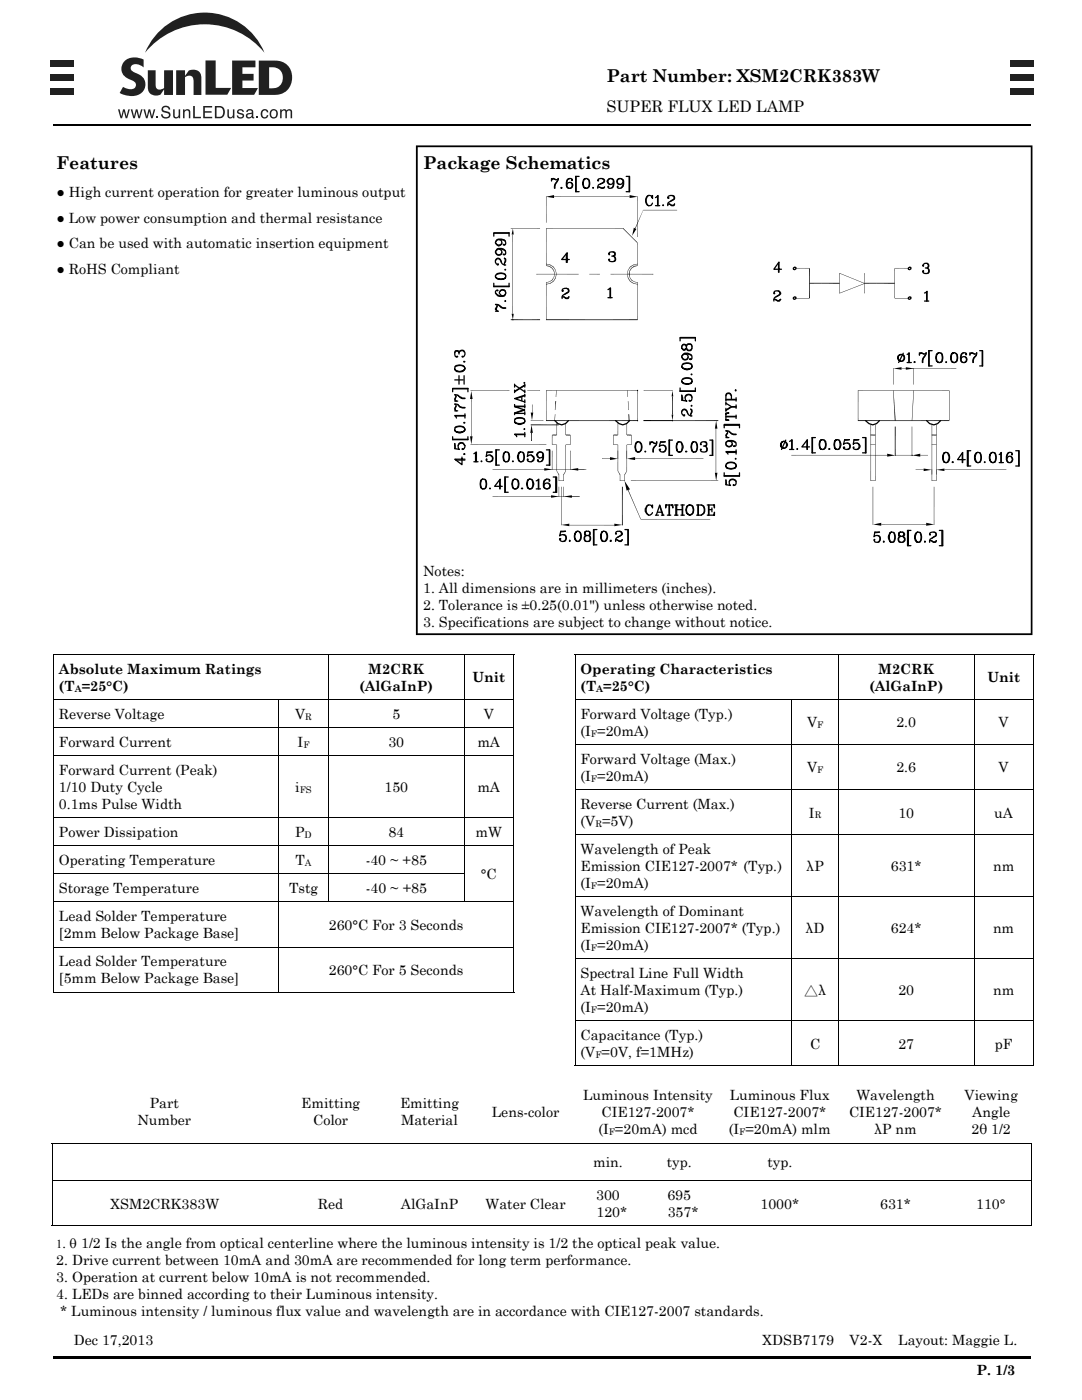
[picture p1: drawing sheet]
<svg xmlns="http://www.w3.org/2000/svg" width="216mm" height="279mm" viewBox="0 0 216 279" stroke-linecap="round" stroke-linejoin="round" font-family="sans-serif">
<defs><g id="words">
<g font-size="3.5">
<text x="121" y="16.3">Part Number: XSM2CRK383W</text>
<text x="11.3" y="33.8">Features</text>
<text x="84.4" y="33.8">Package Schematics</text>
</g>
<text font-size="3.2" x="121" y="22.3">SUPER FLUX LED LAMP</text>
<g font-size="2.8">
<text x="11.3" y="39.4">● High current operation for greater luminous output</text>
<text x="11.3" y="44.5">● Low power consumption and thermal resistance</text>
<text x="11.3" y="49.6">● Can be used with automatic insertion equipment</text>
<text x="11.3" y="54.7">● RoHS Compliant</text>
<text x="84.4" y="114.9">Notes:</text>
<text x="84.4" y="118.3">1. All dimensions are in millimeters (inches).</text>
<text x="84.4" y="121.7">2. Tolerance is ±0.25(0.01&quot;) unless otherwise noted.</text>
<text x="84.4" y="125.1">3. Specifications are subject to change without notice.</text>
<text x="11.8" y="134.5">Absolute Maximum Ratings</text>
<text x="11.8" y="137.9">(T =25°C)</text>
<text x="71.7" y="137.9">(AlGaInP)</text>
<text x="73.5" y="134.5">M2CRK</text>
<text x="94.3" y="136.2">Unit</text>
<text x="115.8" y="134.5">Operating Characteristics</text>
<text x="115.8" y="137.9">(T =25°C)</text>
<text x="173.5" y="137.9">(AlGaInP)</text>
<text x="175.3" y="134.5">M2CRK</text>
<text x="197" y="136.2">Unit</text>
<text x="11.8" y="143.5">Reverse Voltage</text>
<text x="58.9" y="143.5">V</text>
<text x="78.3" y="143.5">5</text>
<text x="96.5" y="143.5">V</text>
<text x="115.8" y="143.5">Forward Voltage (Typ.)</text>
<text x="11.8" y="149.1">Forward Current</text>
<text x="59.4" y="149.1">I</text>
<text x="77.5" y="149.1">30</text>
<text x="95.3" y="149.1">mA</text>
<text x="115.8" y="146.9">(I =20mA)</text>
<text x="161" y="145.2">V</text>
<text x="178.9" y="145.2">2.0</text>
<text x="199.3" y="145.2">V</text>
<text x="11.8" y="154.7">Forward Current (Peak)</text>
<text x="115.8" y="152.5">Forward Voltage (Max.)</text>
<text x="115.8" y="155.9">(I =20mA)</text>
<text x="161" y="154.2">V</text>
<text x="178.9" y="154.2">2.6</text>
<text x="199.3" y="154.2">V</text>
<text x="11.8" y="158.1">1/10 Duty Cycle</text>
<text x="11.8" y="161.5">0.1ms Pulse Width</text>
<text x="58.9" y="158.1">i</text>
<text x="76.7" y="158.1">150</text>
<text x="95.3" y="158.1">mA</text>
<text x="115.8" y="161.5">Reverse Current (Max.)</text>
<text x="11.8" y="167.1">Power Dissipation</text>
<text x="58.9" y="167.1">P</text>
<text x="77.5" y="167.1">84</text>
<text x="94.9" y="167.1">mW</text>
<text x="115.8" y="164.8">(V =5V)</text>
<text x="161.4" y="163.2">I</text>
<text x="179.3" y="163.2">10</text>
<text x="198.4" y="163.2">uA</text>
<text x="11.8" y="172.7">Operating Temperature</text>
<text x="59" y="172.7">T</text>
<text x="73" y="172.7">-40 ~ +85</text>
<text x="115.8" y="170.5">Wavelength of Peak</text>
<text x="115.8" y="173.8">Emission CIE127-2007* (Typ.)</text>
<text x="161" y="173.8">λP</text>
<text x="177.8" y="173.8">631*</text>
<text x="198.2" y="173.8">nm</text>
<text x="11.8" y="178.3">Storage Temperature</text>
<text x="57.7" y="178.3">Tstg</text>
<text x="73" y="178.3">-40 ~ +85</text>
<text x="95.9" y="175.5">°C</text>
<text x="115.8" y="177.2">(I =20mA)</text>
<text x="11.8" y="183.9">Lead Solder Temperature</text>
<text x="65.6" y="185.6">260°C For 3 Seconds</text>
<text x="115.8" y="182.8">Wavelength of Dominant</text>
<text x="11.8" y="187.3">[2mm Below Package Base]</text>
<text x="115.8" y="186.2">Emission CIE127-2007* (Typ.)</text>
<text x="115.8" y="189.6">(I =20mA)</text>
<text x="160.8" y="186.2">λD</text>
<text x="177.8" y="186.2">624*</text>
<text x="198.1" y="186.2">nm</text>
<text x="11.8" y="192.9">Lead Solder Temperature</text>
<text x="11.8" y="196.3">[5mm Below Package Base]</text>
<text x="65.6" y="194.6">260°C For 5 Seconds</text>
<text x="115.8" y="195.2">Spectral Line Full Width</text>
<text x="115.8" y="198.6">At Half-Maximum (Typ.)</text>
<text x="115.8" y="202">(I =20mA)</text>
<text x="160.5" y="198.6">△λ</text>
<text x="179.3" y="198.6">20</text>
<text x="198.2" y="198.6">nm</text>
<text x="115.8" y="207.6">Capacitance (Typ.)</text>
<text x="161.6" y="209.3">C</text>
<text x="179.3" y="209.3">27</text>
<text x="198.5" y="209.3">pF</text>
<text x="115.8" y="211">(V =0V, f=1MHz)</text>
<text x="29.9" y="221.1">Part</text>
<text x="60.1" y="221.1">Emitting</text>
<text x="79.8" y="221.1">Emitting</text>
<text x="116.4" y="219.4">Luminous Intensity</text>
<text x="145.6" y="219.4">Luminous Flux</text>
<text x="170.9" y="219.4">Wavelength</text>
<text x="192.5" y="219.4">Viewing</text>
<text x="27.4" y="224.5">Number</text>
<text x="62.5" y="224.5">Color</text>
<text x="80" y="224.5">Material</text>
<text x="98.1" y="222.8">Lens-color</text>
<text x="119.4" y="226.2">(I =20mA) mcd</text>
<text x="120" y="222.8">CIE127-2007*</text>
<text x="145.4" y="226.2">(I =20mA) mlm</text>
<text x="146.3" y="222.8">CIE127-2007*</text>
<text x="169.4" y="222.8">CIE127-2007*</text>
<text x="174.5" y="226.2">λP nm</text>
<text x="193.9" y="226.2">2θ 1/2</text>
<text x="194" y="222.8">Angle</text>
<text x="118.4" y="232.9">min.</text>
<text x="133" y="232.9">typ.</text>
<text x="153.1" y="232.9">typ.</text>
<text x="119" y="239.5">300</text>
<text x="133.2" y="239.5">695</text>
<text x="22" y="241.2">XSM2CRK383W</text>
<text x="63.5" y="241.2">Red</text>
<text x="80" y="241.2">AlGaInP</text>
<text x="96.9" y="241.2">Water Clear</text>
<text x="119" y="242.9">120*</text>
<text x="133.2" y="242.9">357*</text>
<text x="151.8" y="241.2">1000*</text>
<text x="175.6" y="241.2">631*</text>
<text x="194.8" y="241.2">110°</text>
<text x="12.5" y="249.1">. θ 1/2 Is the angle from optical centerline where the luminous intensity is 1/2 the optical peak value.</text>
<text x="11.2" y="255.9">3. Operation at current below 10mA is not recommended.</text>
<text x="11.2" y="252.5">2. Drive current between 10mA and 30mA are recommended for long term performance.</text>
<text x="11.2" y="259.3">4. LEDs are binned according to their Luminous intensity.</text>
<text x="12" y="262.7">* Luminous intensity / luminous flux value and wavelength are in accordance with CIE127-2007 standards.</text>
<text x="14.7" y="268.4">Dec 17,2013</text>
<text x="152.1" y="268.4">XDSB7179</text>
<text x="169.5" y="268.4">V2-X</text>
<text x="179.2" y="268.4">Layout: Maggie L.</text>
<text x="194.8" y="274.4">P. 1/3</text>
</g>
<text font-size="2.5" x="11.2" y="249.1">1</text>
<g font-size="1.8">
<text x="14.9" y="138">A</text>
<text x="60.9" y="143.7">R</text>
<text x="119" y="138">A</text>
<text x="60.5" y="149.3">F</text>
<text x="117.9" y="147">F</text>
<text x="163.1" y="145.4">F</text>
<text x="163.1" y="154.3">F</text>
<text x="59.8" y="158.3">FS</text>
<text x="117.9" y="156">F</text>
<text x="60.8" y="167.3">D</text>
<text x="118.8" y="165">R</text>
<text x="162.6" y="163.3">R</text>
<text x="60.9" y="172.8">A</text>
<text x="117.9" y="177.4">F</text>
<text x="117.9" y="189.8">F</text>
<text x="117.9" y="202.2">F</text>
<text x="118.8" y="211.2">F</text>
<text x="121.5" y="226.4">F</text>
<text x="147.5" y="226.4">F</text>
</g>
</g></defs>
<g fill="#231f20">
<path d="M10 17.6h4.6v1.3h-4.6z"/>
<path d="M10 14.7h4.6v1.4h-4.6z"/>
<path d="M10 12.1h4.6v1.4h-4.6z"/>
<path d="M201.6 17.6h4.7v1.3h-4.7z"/>
<path d="M201.6 14.7h4.7v1.4h-4.7z"/>
<path d="M201.6 12.1h4.7v1.4h-4.7z"/>
<path d="M25 12a3.6 3.6 0 0 1 3.7-.1v1.6l-1-.6a1 1 0 0 0-1.1 0 1 1 0 0 0-.5 1l.5 .4a2.92 2.92 0 0 1 2.4 2.5 2.73 2.73 0 0 1-3.7 2.3l-1.4-.6 .7-1.2a1.99 1.99 0 0 0 2.4 .1 .92 .92 0 0 0-.7-1.4 2.31 2.31 0 0 1-1.6-3.6z"/>
<path d="M41 12.1h2v5.4h3.1l-.8 1.4h-4.3z"/>
<path d="M46.3 12.1h4.7v1.3h-2.6v1.3h2.2v1.4h-2.2v1.5h3.1l-.8 1.3h-4.4z"/>
<path d="M29.5 14h1.6v2.6a.98 .98 0 0 0 .4 1.2 .98 .98 0 0 0 1.2-.2v-3.6h1.8v5h-1.8v-1.2l-.7 1.1a1.69 1.69 0 0 1-2.5-1.6z"/>
<path d="M35.2 14h1.7v1.1l.8-1a1.69 1.69 0 0 1 2.5 1.6v3.3h-1.6v-2.6a.99 .99 0 0 0-.4-1.2 .99 .99 0 0 0-1.3 .2v3.6h-1.7z"/>
<path d="M31.4 6.6a12.9 12.9 0 0 1 21.4 3.9 15.3 15.3 0 0 0-23.9 0 12.9 12.9 0 0 1 2.5-3.9z"/>
<path d="M23.5 21.8h.4l.3 1.4 .4-1.4h.3l.3 1.4 .4-1.4h.3l-.5 1.8h-.3l-.4-1.4-.3 1.4h-.3z"/>
<path d="M26.1 21.8h.3l.3 1.4 .4-1.4h.3l.4 1.4 .3-1.4h.3l-.5 1.8h-.3l-.3-1.4-.4 1.4h-.3z"/>
<path d="M28.6 21.8h.3l.4 1.4 .3-1.4h.4l.3 1.4 .4-1.4h.3l-.5 1.8h-.3l-.4-1.4-.4 1.4h-.3z"/>
<path d="M31.2 23.2h.4v.4h-.4z"/>
<path d="M32.4 21.3a.92 .92 0 0 1 1.6 .6h-.4a.54 .54 0 0 0-.5-.5 .54 .54 0 0 0-.5 .5l.1 .2a1.89 1.89 0 0 1 1.3 .6 .93 .93 0 0 1-.9 1 .93 .93 0 0 1-1-.9h.4a.61 .61 0 0 0 .6 .6 .61 .61 0 0 0 .6-.6l-.1-.1a1.83 1.83 0 0 1-1.3-.7v-.4z"/>
<path d="M34.5 21.8h.3v1.2a.4 .4 0 0 0 .5 .4 .4 .4 0 0 0 .3-.5l.1-1.1h.2v1.8h-.2v-.3a.6 .6 0 0 1-.7 .3 .6 .6 0 0 1-.5-.6z"/>
<path d="M36.5 21.8h.3v.3a.64 .64 0 0 1 .7-.3 .64 .64 0 0 1 .5 .7v1.1h-.3v-1.1a.44 .44 0 0 0-.6-.4 .44 .44 0 0 0-.3 .6v.9h-.3z"/>
<path d="M38.5 21.2h.4v2.1h1.2v.3h-1.6z"/>
<path d="M40.6 21.2h1.7v.3h-1.4v.7h1.3v.3h-1.3v.8h1.4v.3h-1.7z"/>
<path d="M45.4 21.8h.3v1.2a.4 .4 0 0 0 .4 .4 .4 .4 0 0 0 .4-.5v-1.1h.3v1.8h-.3v-.3a.6 .6 0 0 1-.7 .3 .6 .6 0 0 1-.4-.6z"/>
<path d="M47.5 21.9a.72 .72 0 0 1 1.2 .4h-.3a.38 .38 0 0 0-.4-.3 .38 .38 0 0 0-.4 .4h.1a1.15 1.15 0 0 1 1 .7 .75 .75 0 0 1-.7 .6 .75 .75 0 0 1-.8-.7h.3a.43 .43 0 0 0 .5 .4 .43 .43 0 0 0 .4-.4l-.1-.1a.9 .9 0 0 1-1-.7z"/>
<path d="M51.2 23.2h.3v.4h-.3z"/>
<path d="M52.2 22a.73 .73 0 0 1 .8-.2 .73 .73 0 0 1 .5 .6h-.3a.49 .49 0 0 0-.6-.3 .49 .49 0 0 0-.3 .7 .47 .47 0 0 0 .4 .6 .47 .47 0 0 0 .5-.4h.3a.8 .8 0 0 1-1 .6 .8 .8 0 0 1-.5-1.1z"/>
<path d="M55.9 21.8h.3v.3a.58 .58 0 0 1 1 0 .59 .59 0 0 1 .7-.3 .59 .59 0 0 1 .4 .6v1.2h-.3v-1.4l-.3-.1a.43 .43 0 0 0-.5 .5v1h-.3v-1.2a.4 .4 0 0 0-.5-.3 .4 .4 0 0 0-.2 .6v.9h-.3z"/>
<path d="M51.6 12.1v6.8h3a3.4 3.4 0 0 0 3.7-2.9 3.4 3.4 0 0 0-2.7-3.8zM53.7 13.4a2.18 2.18 0 0 1 2.7 2.1 2.18 2.18 0 0 1-2.7 2.1z"/>
<path d="M42.9 21.2h1a1.24 1.24 0 0 1 1 1.2 1.24 1.24 0 0 1-1 1.2h-1zM43.2 21.4v1.9h.6a.96 .96 0 0 0 .7-.9 .96 .96 0 0 0-.7-1z"/>
<path d="M49.2 22a.76 .76 0 0 1 1.3 .3v1l.2 .1v.2h-.3l-.2-.2a.59 .59 0 0 1-.9 .2 .59 .59 0 0 1 .2-1l.7-.2a.4 .4 0 0 0-.3-.4 .4 .4 0 0 0-.5 .4h-.3zM49.4 23a.42 .42 0 0 0 .5 .4 .42 .42 0 0 0 .3-.7z"/>
<path d="M54 22a.88 .88 0 0 1 1.2 .1 .88 .88 0 0 1 0 1.2 .88 .88 0 0 1-1.2 .1l-.2-.7zM54.3 22.1a.67 .67 0 0 0-.2 .9 .67 .67 0 0 0 .8 .3 .68 .68 0 0 0 .2-.8 .68 .68 0 0 0-.8-.4z"/>
</g>
<path d="M10.7 24.9h195.1M182.1 77.9v6M182.2 77.9v6" fill="none" stroke="#000" stroke-width=".34"/>
<g fill="#000">
<path d="M108.9 39.3l1.7-.4v.6zM125.6 38.9l1.6 .4-1.6 .2zM102.3 45.6l.2 1.2h-.4zM108.9 56.4l.7-.1zM108.9 56.4l.7-.2zM108.9 56.7l.9-.1zM109.6 56.2l.6-.3zM109.6 56.2l.5-.3h.1zM108.9 53l.7 .1v.1zM108.9 53l.7 .2zM109.7 56.5l.7-.4 .1 .1zM108.9 52.6l.8 .3z"/>
<path d="M109.7 56.5l.8-.3-.7 .4zM108.9 52.6l.9 .2zM110.5 55.3l-.4 .6zM109.6 53.1l.5 .5-.5-.4zM110.6 55.3l-.4 .6h-.1zM109.6 53.1l.6 .4-.1 .1zM110.8 55.4l.1 .1-.5 .6zM109.7 52.9l.1-.1 .6 .5zM110.6 54.7l-.1 .6zM110.2 53.5l.3 .6-.4-.5zM110.9 55.5l-.4 .7-.1-.1zM109.8 52.8l.7 .4-.1 .1z"/>
<path d="M110.7 54.7l-.2 .6zM110.2 53.5l.4 .5-.1 .1zM110.6 54v.7zM110.6 54l.1 .7zM111 54.7l-.2 .7zM110.4 53.3l.1-.1 .3 .7zM111.1 54.7l-.2 .8zM110.5 53.2l.4 .7zM110.8 53.9l.2 .8zM110.9 53.9l.2 .8zM124.3 45.6l2.9 2.8v.1zM124.3 45.6l.1-.1 2.8 2.9z"/>
<path d="M125.1 54.7l.2 .8zM125.2 54.7l.1 .8zM125.3 53.9l-.2 .8zM125.3 55.5l.1-.1 .3 .8zM125.4 53.9l-.3 .8zM125.4 55.4l.4 .7-.1 .1zM125.5 54.7h.1v.6zM125.6 54l.1 .1-.2 .6zM125.6 54.7l.1 .6zM125.6 55.3l.4 .6zM125.7 53.2l.1 .1-.5 .6zM125.7 56.2l.1-.1 .6 .5z"/>
<path d="M125.7 54.1l-.1 .6h-.1zM125.7 55.3l.3 .6zM125.8 53.3l-.5 .6zM125.8 56.1l.7 .4-.1 .1zM126 53.5v.1l-.4 .4zM126 55.9l.6 .4zM125.6 54l.4-.4-.3 .5zM125.7 53.2l.7-.4 .1 .1zM126.4 56.6l.8 .2zM125.7 53.2l.8-.3-.7 .4zM126.5 56.5l.7 .3zM126 53.5l.6-.4v.1z"/>
<path d="M126 53.5l.6-.3-.6 .4zM126.6 56.2l.6 .2zM128.3 41.9l-1.5 3.7-.1-.1zM128.3 41.9l-1.5 3.7zM126.5 45.4l.5 .3-.9 1.4zM126.4 52.8l.8-.2zM126.4 52.8l.8-.1zM126.6 53.1l.6-.1zM126.6 53.1h.6l-.6 .1zM167.5 58.5l5-2zM167.5 58.6l5-2.1zM167.5 54.5l5 2z"/>
<path d="M167.5 54.6l5 2zM94 78l.3 1.6h-.5zM102.1 62.6h.4l-.2 1.2zM111 77.9l-.1 1.3zM111 77.9v1.3zM125.1 77.9l.2 1.3zM127.2 77.9h.1zM134.2 77.9l.1 1.2h-.3zM178.3 73.5l1.6-.2v.5zM179.9 73.5h.8zM179.9 73.6l.8-.1zM180.7 73.3l1.7 .2-1.7 .3z"/>
<path d="M93.8 87.1h.5l-.3 1.6zM106.1 84.8l.2 1.6h-.5zM105.9 82.3h.5l-.2 1.6zM106 86.4l.2 1.6h-.2zM106 86.4h.2v1.6zM106.2 80.7v1.6zM110.1 86.8l.1 2zM108.6 93.4l1.6 .3-1.6 .2zM110.2 88.7h.9zM110.2 88.8l.9-.1zM110.2 86.7h.9l-.9 .2zM110.2 86.9l.9-.2v.2z"/>
<path d="M110.7 82.7l-.1 1.2zM110.8 80.1l-.1 1.7zM110.7 82.7v1.2zM110.8 80.1h.2l-.2 1.7zM111.1 94l.5 .7-.1 .1zM111.1 94l.5 .7zM110 98.8l1.5 .3-1.5 .2zM111.5 95.9h1zM111.5 96l1-.1zM111.5 94.7l.1 1.3zM112.4 94.7l.1 1.3zM112.8 94l-.3 .8-.1-.1z"/>
<path d="M112.5 99.1l1.6-.3v.5zM112.8 94l-.3 .8zM112.9 86.7h.9l-.9 .2zM112.9 86.9l.9-.2v.2zM112.9 88.7h.9zM112.9 88.8l.9-.1zM113.8 93.7l1.6-.3v.5zM113.8 86.8l.1 2zM114.1 99.1h1.6zM114.1 99.2l1.6-.1zM115.4 93.7h1.6zM115.4 93.8l1.6-.1z"/>
<path d="M120.1 91.6l1.6-.1zM120.1 91.5h1.6zM122.3 86.8l.1 2zM122.4 86.7h.9l-.9 .2zM122.4 86.9l.9-.2v.2zM122.4 88.7h.9zM122.4 88.8l.9-.1zM121.7 91.2l1.6 .4-1.6 .2zM123.3 94l.5 .7-.1 .1zM123.3 90v1.6zM123.3 94l.5 .7zM123.7 95.9h1z"/>
<path d="M123.7 96l1-.1zM123.7 94.7l.1 1.3zM125 94l-.3 .8-.1-.1zM124.6 94.7l.1 1.3zM124.6 96l1.1 1.7-.7 .2zM125 94l-.3 .8zM125 90l.1 1.6zM125.1 91.6l1.6-.4v.6zM125.1 86.7h.9l-.9 .2zM125.1 86.9l.9-.2v.2zM125.1 88.7h.9zM125.1 88.8l.9-.1z"/>
<path d="M125.2 97.7l2.7 6zM125.3 80.1l.2 1.7zM125.2 97.7l.1-.1 2.6 6.1zM125.4 82.7l.2 1.2h-.1zM125.4 82.7h.1l.1 1.2zM126 86.8v2zM127.2 83.9h.1zM134 82.8h.3l-.1 1.1zM142.6 94.4h.6l-.3 1.6zM142.9 83.9l.3 1.7h-.6zM173.7 95.9h1zM173.7 96l1-.1z"/>
<path d="M173.7 88.7h1zM173.7 88.8l1-.1zM173.7 86.7h1l-1 .2zM173.7 86.9l1-.2v.2zM177 90.5l1.6 .4-1.6 .2zM178.2 77.9l.5 6h-.2zM178.2 77.9l.5 6zM182 90.9l1.6-.4v.6zM183.6 90.8h1.6zM183.6 90.9l1.6-.1zM182.7 93.8l1.6-.1zM182.7 93.7h1.6z"/>
<path d="M184.3 93.5l1.6 .3-1.6 .2zM185.9 95.9h.9zM185.9 96l.9-.1zM185.9 93.7l.1 1zM185.9 88.7h.9zM185.9 88.8l.9-.1zM185.9 86.7h.9l-.9 .2zM185.9 86.9l.9-.2v.2zM186.8 93.8l1.7-.3v.5zM186.8 93.7l.1 1zM112 104.8l1.6-.3v.5zM122.6 104.5l1.6 .3-1.6 .2z"/>
<path d="M174.2 104.7l1.6-.4v.6zM184.8 104.3l1.6 .4-1.6 .2zM10.7 270.6h195.1v.5h-195.1z"/>
<path d="M83 29v97.7h123v-97.7zM83.4 29.4h122.3v97h-122.3z"/>
</g>
<g fill="none" stroke="#000" stroke-width=".2">
<path d="M109 39.2v5.2M110.6 39.2h15M127.2 39.2v8.1M101.9 45.6h5.9M102.3 46.8v15.8M107 54.7h8.5M108.9 45.6h15.5M109 45.6v7.4M109 56.4v7.4M117.6 54.7h2.1M121.8 54.7h8.5M127.2 48.5v4.5"/>
<path d="M127.2 56.4v7.4M128.3 41.9h6.8M130.3 54.7v.1M158.8 53.5h2.7M161.5 56.5h6M161.5 53.6v5.9h-2.7M167.5 54.5v4.1M172.5 54.5v4.1M172.5 56.5h6M178.5 53.6v5.9M178.5 59.5h2.8M178.5 53.5h2.8"/>
<path d="M93.9 78h7.8M94.1 79.6v7.6M101.9 63.8h5.9M105.2 78h2.6M108.9 78h18.3M108.9 63.8h18.3M109 77.9v6M127.2 77.9v6M128.4 78h5.9M134.2 79.1v3.7M171.2 78h18.2M171.2 77.9v6h18.2"/>
<path d="M178.3 73.5v3.3M180.7 73.6h10.1M182.3 73.5v3.3M189.4 77.9v6M93.9 88.7h15.1M98.3 93.7h18.4M98.3 99.1h17.3M105.9 84.8h5.6M105.9 83.9h2.5M108.9 83.9h18.3M110.2 90v3.8M111.1 84.4v2.4"/>
<path d="M111.1 88.8v5.2M111.5 97.1v2.1M112 97.1v7.7M112.5 97.1v2.1M112.9 84.5v2.3M112.9 88.8v5.2M113.8 90v3.8M123.3 84.5v2.3M123.3 88.8v5.2M124.2 97.1v7.7M125.1 84.5v2.3M125.1 88.8v5.2"/>
<path d="M125.9 95.9h17.4M126.7 91.5h13.7M128.4 83.9h14.9M142.9 85.6v8.8M157.9 90.8h19.1M173.8 84.8v11.2M174.2 97.1v7.7M174.7 84.7v11.3M178.6 90.8h3.4M178.6 85.1v5.9M182 85.1v5.9M186 84.8v11.2"/>
<path d="M186.4 97.1v7.7M186.9 84.7v11.3M188.5 93.7h12.3M113.6 104.8h9M127.9 103.6h13.8M175.8 104.6h9M10.6 130.6h92M10.7 130.5v67.4M10.8 139.6h91.6M55.6 139.7v5.4M65.6 130.7v8.8M65.6 139.7v5.4"/>
<path d="M92.6 130.7v8.8M92.6 139.7v5.4M102.5 130.5v67.4M114.7 130.6h91.7M114.8 130.5v82.2M114.8 139.6h91.4M158 139.7v8.8M167.4 130.7v8.8M167.4 139.7v8.8M194.4 130.7v8.8M194.4 139.7v8.8M206.3 130.5v82.2"/>
<path d="M10.8 145.2h91.6M10.8 150.8h91.6M55.6 145.3v5.4M55.6 150.9v12.2M65.6 145.3v5.4M65.6 150.9v12.2M92.6 145.3v5.4M92.6 150.9v12.2M114.8 148.6h91.4M114.8 157.6h91.4M158 148.7v8.8M158 157.7v8.8"/>
<path d="M167.4 148.7v8.8M167.4 157.7v8.8M194.4 148.7v8.8M194.4 157.7v8.8M10.8 163.2h91.6M10.8 168.8h91.6M10.8 174.4h81.9M55.6 163.3v5.4M55.6 168.9v5.4M55.6 174.5v5.4M65.6 163.3v5.4M65.6 168.9v5.4"/>
<path d="M65.6 174.5v5.4M92.6 163.3v5.4M92.6 168.9v5.4M92.6 174.4v5.5M114.8 166.6h91.4M114.8 179h91.4M158 166.7v12.2M158 179.1v12.2M167.4 166.7v12.2M167.4 179.1v12.2M194.4 166.7v12.2M194.4 179.1v12.2"/>
<path d="M10.6 198h92M10.8 180h91.6M10.8 189h91.6M55.6 180.1v8.8M55.6 189.1v8.8M114.8 191.4h91.4M158 191.5v12.2M167.4 191.5v12.2M194.4 191.5v12.2M114.7 212.7h91.7M114.8 203.8h91.4M158 203.8v8.9"/>
<path d="M167.4 203.8v8.9M194.4 203.8v8.9M10.3 228.2h195.6M10.4 228.2v16.3M10.5 235.6h195.2M205.8 228.2v16.3M10.3 244.6h195.6"/>
</g>
<g fill="none" stroke="#000" stroke-width=".25">
<path d="M110 36l.3-.4 .7 .3 .4-.3v.3a2.07 2.07 0 0 0-.7 1.7M110 35.6v.5M110.1 35.8l.4-.1 .5 .2M111.2 36.1a1.53 1.53 0 0 0-.6 1.5M111.9 37.5h.3zM113.7 35.6a1.18 1.18 0 0 0-.2 2M113.9 36.5a.63 .63 0 0 1-.1 1.1M114.1 35.9v.2v-.4a.73 .73 0 0 0-1 .4 1.1 1.1 0 0 0 .4 1.5 .61 .61 0 0 0 .8-.5 .61 .61 0 0 0-.5-.7 .61 .61 0 0 0-.7 .5M115 35.2v3.1M115.6 35.2h-.7v3.1h.7M116.9 35.6l-.3 .1a1.65 1.65 0 0 0 0 1.8 .77 .77 0 0 0 1-.3v-1.2l-.4-.3-.4-.1a1.32 1.32 0 0 0-.2 1.8l.3 .2M117.2 35.7a1.23 1.23 0 0 1-.1 1.9"/>
<path d="M118.3 37.5h.1zM119.4 36v.1h-.1a.72 .72 0 0 1 .7-.5 .72 .72 0 0 1 .6 .5l-.1 .3-.3 .2a.89 .89 0 0 0-.9 1M119.5 37.3l.9 .3 .2-.3-.3 .2-.8-.2-.2 .1M120.1 35.6l.4 .4a.87 .87 0 0 1-.7 .7M121.7 35.6l-.1 .1a.63 .63 0 0 0 .1 1.1M121.9 35.6l.3 .1a1.44 1.44 0 0 1-.1 1.8M122.4 36.2l-.1 .4a.61 .61 0 0 1-1-.1 .61 .61 0 0 1 .6-.9l.3 .1a1.44 1.44 0 0 1 0 1.8l-.6 .1-.3-.3 .1-.1v.1M123.7 35.6a.6 .6 0 0 0-.5 .6 .6 .6 0 0 0 .5 .6M123.8 35.6l.4 .3a1.26 1.26 0 0 1-.3 1.6M124.4 36.2a.66 .66 0 0 1-.5 .6 .66 .66 0 0 1-.7-.2 .68 .68 0 0 1 .4-1 .68 .68 0 0 1 .8 .5 1.04 1.04 0 0 1-.6 1.5l-.5-.1v-.3v.1M124.9 35.2h.7v3.1h-.7M125.5 35.2v3.1"/>
<path d="M129.4 39a1.25 1.25 0 0 0 0 2M130.1 39.4l.1 .2v-.6l-.1 .4a.68 .68 0 0 0-.8-.4 .68 .68 0 0 0-.5 .8 1.03 1.03 0 0 0 .8 1.3l.3-.1 .3-.5M130.8 39.4l.5-.4v2M131.2 39.1v1.9M133.3 39.4l.2 .1h-.3a.69 .69 0 0 1 .8-.5 .69 .69 0 0 1 .6 .6l-.1 .2a2.04 2.04 0 0 0-1.3 .9v.3M134.1 39a.47 .47 0 0 1 .4 .3 .47 .47 0 0 1-.1 .5l-.6 .4M98.5 57.1h3.1M98.5 56.5v.7h3.1v-.7M98.5 47.1v-.6h3.1v.6M98.5 46.5h3.1M98.9 58.5a1.22 1.22 0 0 0 2 .1M98.9 55.3a1.45 1.45 0 0 0 1.9 .2 .65 .65 0 0 0-.2-.9 1.59 1.59 0 0 0-1.7 .3v.3a1.39 1.39 0 0 0 2 .1"/>
<path d="M98.9 52a.55 .55 0 0 1 .5-.4 .55 .55 0 0 1 .5 .4l.2 .4M98.9 50.4l.1 .2a.61 .61 0 0 0 .7 .2 .61 .61 0 0 0 .4-.4M98.9 48.5l.3 .3a.65 .65 0 0 0 .9-.3M99 54.8l.4-.2a1.3 1.3 0 0 1 1.5 .4M99.2 58h.2l-.2-.1-.3 .2a1.09 1.09 0 0 0 .7 1.1 1.09 1.09 0 0 0 1.2-.4 .63 .63 0 0 0-.1-.9 .63 .63 0 0 0-.9 .2l-.2 .4 .6 .6M99.3 52.7h.2l-.1 .2a.69 .69 0 0 1-.6-.7 .69 .69 0 0 1 .7-.7l.4 .5a.97 .97 0 0 0 1 .9M99.5 49.7a.66 .66 0 0 1 .6 .5 .66 .66 0 0 1-.2 .7 .68 .68 0 0 1-.7-.1 .68 .68 0 0 1-.3-.6 1.08 1.08 0 0 1 1.7-.4 .63 .63 0 0 1 0 1.1l-.2-.1h.2M99.5 47.8l.4 .1a.64 .64 0 0 1-.2 1.1 .64 .64 0 0 1-.8-.7l.1-.3a1.45 1.45 0 0 1 1.8 .1v.7h-.4h.2M99.8 58.1a.61 .61 0 0 1 .6-.2 .61 .61 0 0 1 .5 .5M100.6 52.6l.3-.5v-.4l-.3-.2 .2 .3-.2 .8 .1 .3M100.8 60v.2zM100.8 50.1l-.2-.2a1.24 1.24 0 0 0-1.7 .3"/>
<path d="M100.8 48.2a1.33 1.33 0 0 0-1.9 .1M100.8 53.7v.2zM112.2 58l.2 .1h-.2a.69 .69 0 0 1 .7-.6 .69 .69 0 0 1 .6 .6l-.1 .2a2.04 2.04 0 0 0-1.2 .9v.4M112.5 59.2l.4 .4h.4l.2-.4-.2 .3h-.4l-.4-.3-.3 .1M113 50.6v1.8M113 57.5a.47 .47 0 0 1 .4 .3 .47 .47 0 0 1-.1 .5l-.6 .4M113.6 51.8h-1.5l1.1-1.4v2M121.3 57.8l.5-.3v1.9M121.3 59.4h.9M121.6 50.6v.3l-.1-.3 .1-.2a.9 .9 0 0 1 1.1 .1v.5l-.6 .1M121.7 57.5v1.9M122.3 50.3l.4 .2v.4l-.4 .2a.6 .6 0 0 1 .5 .4 .6 .6 0 0 1-.1 .6l-.7 .1-.4-.2v-.3v.2"/>
<path d="M122.7 51.3v.6l-.2 .2M130.8 41h.8M132.2 41h.2zM133.6 40.7l.4 .3h.4l.2-.3-.3 .3h-.3l-.4-.3h-.3l-.1 .2M154.5 58.5v.1v-.4a.76 .76 0 0 1 1.3 .4l-1.3 .9-.1 .6M154.7 59.7l.5 .4h.3l.3-.4-.4 .3-.7-.3-.3 .1M155.3 58.1l.2 .1 .1 .4-.8 .6M155.3 52.6v1.7M155.9 53.7h-1.5l1-1.4v2M158.3 53.5l.3-.2 .2 .1v.3l-.2 .1-.3-.1zM158.3 59.4l.3-.2 .2 .1v.3l-.2 .1h-.3zM181.3 53.5l.2-.2 .3 .1v.3l-.3 .1-.2-.1z"/>
<path d="M181.3 59.4l.2-.2 .3 .1v.3l-.3 .1h-.2zM184.2 53v.1v-.3l.4-.2h.4l.2 .1v.6l-.6 .2M184.5 58.5l.5-.4v2M184.9 58.2v1.9M185 52.6a.54 .54 0 0 1 0 .9 .56 .56 0 0 1 .4 .5 .56 .56 0 0 1-.4 .6l-.7-.1-.2-.3 .1-.2v.2M185.2 53.7a.64 .64 0 0 1 0 .8M90.3 78.2v-.7h3.1v.7M90.3 77.6h3.1M90.7 73.6a1.1 1.1 0 0 0 1.1 .6 1.1 1.1 0 0 0 1-.7 1.36 1.36 0 0 0-2-.4l-.1 .4a1.1 1.1 0 0 0 1 .7 1.1 1.1 0 0 0 1.1-.6M90.7 70.4l.3-.3h.3l.3 .3a.6 .6 0 0 1 .4-.5 .6 .6 0 0 1 .6 .2 .69 .69 0 0 1 .2 .7 .69 .69 0 0 1-.5 .5l-.1-.1h.2M90.7 75.8h1.7M90.8 73.2l.4-.2a1.33 1.33 0 0 1 1.6 .5"/>
<path d="M91 79.1l-.2 .5 .1 .4M91.3 78.9a1.39 1.39 0 0 0 1.5 .6M91.6 70.7l-.1-.6-.5-.1a.72 .72 0 0 0-.3 .7 .72 .72 0 0 0 .6 .6v-.2l-.2 .1M91.6 75v1.7M91.8 70.1l.6-.1 .2 .2M92.6 72.1l.2 .1-.2 .1zM92.6 75v1.7M92.8 79.5h-.5l-1-.6-.6-.1 .3 .2-.3 .8 .4 .3M98.9 62.1h.6M99.2 61.1l-.2 .5 .1 .3M99.5 60.8a1.39 1.39 0 0 0 1.4 .7M100.9 61.4a1.53 1.53 0 0 1-1.4-.6h-.6l.3 .1-.3 .9 .4 .3"/>
<path d="M102.3 63.8h.1M102.7 76.7v.6M102.7 77.9v.5M102.7 76.8l2 1.4M104.1 79.1v.9M104.6 76.3v.2zM104.7 76.9l-2 1.3M104.7 76.8l-2 1.3M104.7 78.9l-2 .6 2 .7M104.7 76.7v.6M104.7 77.9v.5M104.7 78.7v.5"/>
<path d="M104.7 79.8v.6M104.7 79l-1.7 .5M127.2 77.9h.1M135.7 78h3.1M135.7 77.4v.7h3.1v-.7M135.7 68v-.6h3.1v.6M135.7 67.4h3.1M136 76.2a1.45 1.45 0 0 0 2 .2 .65 .65 0 0 0-.3-.9 1.59 1.59 0 0 0-1.6 .3l-.1 .3a1.39 1.39 0 0 0 2.1 .1M136 73.2a1.16 1.16 0 0 0 2.1 0l-.1-.5a1.36 1.36 0 0 0-2 .3v.2a1.41 1.41 0 0 0 2.1 0M136 69.5l.4 .4a.61 .61 0 0 0 .6-.8l-.2-.3-.4-.1-.4 .4v.4a.54 .54 0 0 0 1 0M136 71.3l.2 .2a.61 .61 0 0 0 .6 .2 .61 .61 0 0 0 .5-.4M136 69.1l.4-.3 .4 .1 .2 .2 .1-.3 .2-.2a.68 .68 0 0 1 .8 .7 .68 .68 0 0 1-.8 .7l-.3-.5"/>
<path d="M136.2 79.9l-.2-1v1l1.1 .2a.72 .72 0 0 1-.3-1.1 .72 .72 0 0 1 1.2 0 .72 .72 0 0 1-.3 1.1l-.2-.1h.2M136.2 75.7l.4-.2a1.3 1.3 0 0 1 1.5 .4M136.2 72.8l.4-.2a1.18 1.18 0 0 1 1.5 .4M136.7 79.3a.7 .7 0 0 1 .7-.5 .7 .7 0 0 1 .7 .5M136.7 70.7a.6 .6 0 0 1 .5 .9 .6 .6 0 0 1-1 0l-.2-.5a1.07 1.07 0 0 1 1.2-.6 1.07 1.07 0 0 1 .9 1l-.3 .3-.2-.1h.2M137 69.5l.3 .4h.4l.4-.4M137.1 68.9l.2-.2h.4l.4 .4M138 74.6v.2zM138 71a1.41 1.41 0 0 0-2 .1M144.8 79l.2-.4a.61 .61 0 0 1 .9 .4M144.8 79.7h2.1M144.8 79.8h2.1"/>
<path d="M145.9 79.7v-.7l-.1-.4a.56 .56 0 0 0-.9 0l-.1 1.5M146.8 77.8v.2zM146.9 79.4v.7M179.7 70.7a.68 .68 0 0 0-.5 1.1 .68 .68 0 0 0 1.2 0 .68 .68 0 0 0-.5-1.1 .69 .69 0 0 0-.7 .6 .69 .69 0 0 0 .5 .8M179.9 70.7a.7 .7 0 0 1 .5 .7 .7 .7 0 0 1-.5 .7M180.2 70.5l-.9 1.9M181 70.7l.4-.3v2M181 72.4h.8M181.3 70.5v1.9M182.4 72.3h.2zM183.5 70.7l.2-.3 .7 .3 .4-.3v.3a2.07 2.07 0 0 0-.7 1.7M183.5 70.4v.5"/>
<path d="M183.5 70.6l.4-.1 .5 .2M184.5 60.1h.8M184.6 70.9a1.53 1.53 0 0 0-.6 1.5M185.4 70v3M186 70h-.7v3h.7M187.4 70.4l-.3 .1a1.32 1.32 0 0 0 0 1.8 .68 .68 0 0 0 .9-.3 1.83 1.83 0 0 0-.1-1.5 .65 .65 0 0 0-1 .2 1.37 1.37 0 0 0 .5 1.7M187.7 70.5l.2 .2 .1 .8-.1 .7-.4 .2M188.7 72.3h.2zM190.3 70.4l-.3 .1a1.65 1.65 0 0 0 0 1.8 .77 .77 0 0 0 1-.3v-1.3l-.4-.3h-.4a1.32 1.32 0 0 0-.2 1.8l.3 .2M190.7 70.5a1.23 1.23 0 0 1-.2 1.9M192.3 70.4a1.24 1.24 0 0 0-.1 2M192.6 71.3a.63 .63 0 0 1-.2 1.1"/>
<path d="M192.8 70.7v.1v-.3a.71 .71 0 0 0-1 .3 1.1 1.1 0 0 0 .4 1.6 .61 .61 0 0 0 .7-.5 .61 .61 0 0 0-.4-.7 .61 .61 0 0 0-.7 .5M193.5 70.7l.3-.3 .7 .3h.2l.2-.3a1.44 1.44 0 0 1-.6 1.2l-.1 .8M193.5 70.4v.5M193.6 70.6l.4-.1 .5 .2M194.8 70.9a1.39 1.39 0 0 0-.7 1.5M195.5 70h.6v3h-.6M196 70v3M90.3 87.7h3.1M90.3 87.2v.6h3.1v-.6M90.7 80.1h.6M90.7 82h.6M90.7 85.8a1.1 1.1 0 0 0 1.1 .6 1.1 1.1 0 0 0 1-.8 1.36 1.36 0 0 0-2-.3l-.1 .5a1.41 1.41 0 0 0 2.1 0"/>
<path d="M90.8 89.5l-.1-1v1l1 .2a.75 .75 0 0 1-.2-1 .75 .75 0 0 1 .9-.3l.4 .5a.67 .67 0 0 1-.4 .8l-.2-.1h.2M90.8 83h2M90.8 85.4l.4-.2a1.33 1.33 0 0 1 1.6 .4M90.9 91.8h1.9M91 81.1l-.2 .4 .1 .4M91.3 80.7l.5 .5 1 .2M91.4 88.9a.7 .7 0 0 1 .7-.5 .7 .7 0 0 1 .7 .5M92.2 91.2v1.5l-1.5-1.1h2.1M92.6 90.5l.2 .1-.2 .1zM92.6 84.3l.2 .1-.2 .1zM92.8 81.3h-.5l-.5-.1-.5-.5-.6-.1 .3 .2-.3 .9 .4 .3M92.8 82.6v.8"/>
<path d="M92.8 82.9h-2.1l.4 .5M94.6 90.5l.5-.3v2M94.6 92.2h.8M94.9 90.3v1.9M96 92.1h.2zM96.3 95.6l-.2 .1a1.65 1.65 0 0 0 0 1.8 .65 .65 0 0 0 .9-.3 1.83 1.83 0 0 0-.2-1.5 .54 .54 0 0 0-.8 .3v1.2l.3 .4M96.8 95.7l.1 .4a1.3 1.3 0 0 1-.3 1.5M97.2 90.3l1-.1h-1l-.2 .9a.72 .72 0 0 1 1.1-.2 .72 .72 0 0 1 0 1.1 .72 .72 0 0 1-1.1-.3l.1-.1v.2M97.7 97.5h.2zM97.8 90.8a.7 .7 0 0 1 .5 .7 .7 .7 0 0 1-.5 .7M99 89.8v3M99.6 89.8h-.6v3h.6"/>
<path d="M99.7 95.8v1.8M100.2 97.1h-1.5l1.1-1.5v2M100.8 95.2v3M100.9 90.2l-.3 .1a1.65 1.65 0 0 0 0 1.8 .65 .65 0 0 0 1-.3 1.83 1.83 0 0 0-.2-1.5 .54 .54 0 0 0-.8 .2v1.3l.3 .4M101.3 90.3l.2 .4a1.3 1.3 0 0 1-.3 1.5M101.4 95.2h-.7v3h.7M102.3 92.1h.1zM102.7 84.1a1.16 1.16 0 0 0 2 0v-.2a.96 .96 0 0 0-1.2-.5l-.7 .2-.1 .5a1.41 1.41 0 0 0 2 0M102.7 80.7v.5M102.7 81.1h2M102.8 95.6l-.4 .1a1.65 1.65 0 0 0 0 1.8 .77 .77 0 0 0 1-.3 1.53 1.53 0 0 0-.2-1.5l-.4-.1-.5 .4v1.2l.5 .4M102.8 86.7h1.9"/>
<path d="M102.8 83.7l.4-.2a1.81 1.81 0 0 1 1.4 .2l.1 .2M103.1 95.7l.1 .1a1.24 1.24 0 0 1-.3 1.8M103.9 90.2a1.09 1.09 0 0 0-.6 1 1.09 1.09 0 0 0 .6 1l.5-.1a1.65 1.65 0 0 0 0-1.8l-.5-.1a1.32 1.32 0 0 0 0 2M104 97.5h.3zM104.3 90.3l.2 .4a1.18 1.18 0 0 1-.5 1.5M104.4 81.8l-1.7 .6v.4M104.6 85.6v.1zM104.7 86.3v.9M104.7 86.7h-2l.4 .5M104.7 81.2h-2l2 .6-2 .7h2M104.7 80.7v.7M104.7 82.2v.6"/>
<path d="M105.4 90.3l.9-.1h-.9l-.2 .9 .5-.3h.3l.5 .3a.7 .7 0 0 1-.3 1 .7 .7 0 0 1-1-.4l.1-.1v.2M105.7 95.6l-.3 .1a1.65 1.65 0 0 0 0 1.8 .65 .65 0 0 0 .9-.3 .99 .99 0 0 0-.6-1.6l-.3 .2-.2 .7 .1 .7 .4 .4M106 90.8l.5 .6-.2 .5-.3 .3M106.1 95.7l.2 .4a1.3 1.3 0 0 1-.4 1.5M107 96l.5-.4v2M107 97.6h.8M107.4 95.7v1.9M107.7 90.2l-.2 .1a.63 .63 0 0 0 .2 1.1M107.8 90.2l.3 .1a1.44 1.44 0 0 1-.1 1.8M108.4 90.8l-.1 .3a.61 .61 0 0 1-1.1 0 .61 .61 0 0 1 .6-.9l.4 .1a1.44 1.44 0 0 1-.1 1.8l-.6 .1-.2-.3v-.2v.2M109 89.8h.7v3h-.7M109.1 95.6a1.17 1.17 0 0 0-.2 1.9l.1 .1"/>
<path d="M109.4 96.5a.58 .58 0 0 1 .3 .6 .58 .58 0 0 1-.5 .5M109.6 95.9v.1l.1-.1a.7 .7 0 0 0-1.2 .1 1.06 1.06 0 0 0 .3 1.5 .63 .63 0 0 0 .9-.1 .63 .63 0 0 0-.2-.9 .7 .7 0 0 0-1 .4M109.6 89.8v3M110.4 95.2h.7v3h-.7M110.7 83.9a1.51 1.51 0 0 0 1.4 .9 1.51 1.51 0 0 0 1.3-.9M110.9 95.2v3M122.8 83.9a1.58 1.58 0 0 0 2.8 0M127.2 83.9h.1M127.3 88.2a.96 .96 0 0 0-.6 1.2l.1 .4a.64 .64 0 0 0 .9 .3 1.24 1.24 0 0 0-.2-1.9 1.12 1.12 0 0 0-.7 .9 1.12 1.12 0 0 0 .5 1.1M127.7 88.3a1.31 1.31 0 0 1-.2 1.9M128.7 90.1h.1zM129.7 88.6l.2-.4h.3l.4 .3 .4-.1v-.2a1.46 1.46 0 0 1-.5 1.2l-.1 .8"/>
<path d="M129.7 88.2v.6M129.8 88.4l.4-.1 .4 .2M131 88.8a1.39 1.39 0 0 0-.7 1.4M131.8 88.3l.9-.1h-.9l-.2 .9a.73 .73 0 0 1 1-.2 .73 .73 0 0 1 .2 1 .73 .73 0 0 1-1.1 .1l-.1-.3 .1-.1v.2M132.3 88.9a.7 .7 0 0 1 .5 .6 .7 .7 0 0 1-.5 .7M133.6 87.8v3.1M134.1 83.9h.2M134.2 87.8h-.7v3.1h.7M135.5 88.2a.96 .96 0 0 0-.6 1.2l.1 .4a.64 .64 0 0 0 1 .3 1.24 1.24 0 0 0-.3-1.9 .85 .85 0 0 0-.7 1.2l.2 .6 .3 .2M135.9 88.3a1.53 1.53 0 0 1-.2 1.9M136 82.1a.55 .55 0 0 1 .5-.4 .55 .55 0 0 1 .6 .4l.1 .4M136.5 82.8h.1l-.1 .2a.69 .69 0 0 1-.5-.7 .69 .69 0 0 1 .6-.6l.5 .4a.97 .97 0 0 0 1 .9"/>
<path d="M136.8 90.1h.3zM137.8 82.7l.3-.4v-.5l-.3-.1 .2 .2-.2 .8 .1 .3M138 80.9v.2zM138.4 88.2a1.18 1.18 0 0 0-.4 1.6l.2 .3 .5 .1a1.18 1.18 0 0 0 .4-1.6l-.2-.3-.5-.1a1.41 1.41 0 0 0 0 2M138.8 88.3a1.53 1.53 0 0 1-.1 1.9M139.9 88.6v.1h-.1a.68 .68 0 0 1 .5-.5 .68 .68 0 0 1 .7 .3v.4l-.6 .1M140.6 88.2a.43 .43 0 0 1 .4 .4 .43 .43 0 0 1-.4 .4 .62 .62 0 0 1 .5 .8 .62 .62 0 0 1-.8 .4l-.4-.1-.1-.3 .1-.2v.2M141 89.3v.5l-.1 .3M141.6 87.8h.6v3.1h-.6M142.1 87.8v3.1M144.5 94.9h3.1M144.5 94.4v.6h3.1v-.6"/>
<path d="M144.5 85.4v-.7h3.1v.7M144.5 84.9h3.1M144.8 93a.96 .96 0 0 0 1.2 .6l.5-.1a.64 .64 0 0 0 .3-.9 1.24 1.24 0 0 0-2 .2v.2a1.18 1.18 0 0 0 1.7 .4l.2-.1 .2-.3M144.8 87.3h.6M144.8 88.6a.65 .65 0 0 0 .7 .5 .65 .65 0 0 0 .6-.5M144.8 82.6l.6-.2h-.6v1.5h.6l-.6-.1M144.8 80.3v.5M144.8 81.5v.6M144.8 83.1h2.1M144.8 80.5l1.1 .7M144.8 83.2h2.1M144.9 96.7l-.1-.9v.9l1 .2a.71 .71 0 0 1-.2-1 .71 .71 0 0 1 1.1-.1 .71 .71 0 0 1 0 1h-.4h.2"/>
<path d="M144.9 92.7a1.31 1.31 0 0 1 2 .1M144.9 90.3h2M145.2 86.4l-.3 .4 .1 .4M145.4 86.1a1.39 1.39 0 0 0 1.5 .6M145.5 96.1a.75 .75 0 0 1 .7-.4 .75 .75 0 0 1 .7 .4M145.5 88a.55 .55 0 0 1 .6 .6 .63 .63 0 0 1-.6 .6 .63 .63 0 0 1-.6-.6 .63 .63 0 0 1 .5-.7 1.22 1.22 0 0 1 1.5 .6l-.1 .5h-.4h.1M146.7 91.6h.2zM146.8 88.3a1.41 1.41 0 0 0-2 .1M146.9 86.7a1.53 1.53 0 0 1-1.5-.6l-.6-.1 .4 .1-.4 .9 .5 .3M146.9 89.8v.8M146.9 90.1h-2.1l.5 .5M146.9 81.2h-1l-1.1 .7"/>
<path d="M146.9 81.2h-1l-1.1 .6M146.9 80.8v.7M146.9 82.8v.7M156.4 88.1a.69 .69 0 0 0-.6 .7 .69 .69 0 0 0 .5 .7 .74 .74 0 0 0 .8-.8l-.3-.5-.3-.1h-.3a.78 .78 0 0 0-.1 1.3h.3M156.5 88.1l.2 .1a.77 .77 0 0 1-.2 1.2M156.8 87.8l-.9 1.9M157.5 88.1l.6-.3v1.9M157.5 89.7h.9M158 87.8v1.9M159.1 89.5v.2zM161 87.9v1.8M161.5 89.2h-1.5l1.1-1.4v1.9"/>
<path d="M162.1 87.3v3.1M162.7 87.3h-.7v3.1h.7M164.1 87.8h-.4a1.65 1.65 0 0 0 0 1.8 .77 .77 0 0 0 1-.2 1.53 1.53 0 0 0-.2-1.6h-.4l-.5 .3v1.3l.5 .3M164.4 87.8l.1 .1a1.24 1.24 0 0 1-.3 1.8M165.3 89.6h.3zM167 87.8h-.3a1.65 1.65 0 0 0 0 1.8 .65 .65 0 0 0 .9-.2 .99 .99 0 0 0-.6-1.6l-.3 .1-.2 .7 .1 .8 .4 .3M167.4 87.8l.2 .4a1.3 1.3 0 0 1-.4 1.5M168.6 87.8h.9h-.9l-.3 .9a.74 .74 0 0 1 1-.2 .74 .74 0 0 1 .3 .9 .75 .75 0 0 1-1.3-.1h.3l-.2 .1M169.1 88.4a.65 .65 0 0 1 .5 .7 .65 .65 0 0 1-.5 .6M170.4 87.8h.9h-.9l-.2 .9a.73 .73 0 0 1 1.1-.2 .73 .73 0 0 1 .1 1 .73 .73 0 0 1-1.1 0v-.3v.2M171 88.4a.68 .68 0 0 1 .4 .7 .68 .68 0 0 1-.4 .6M172.1 87.3h.7v3.1h-.7"/>
<path d="M172.7 87.3v3.1M172.7 83.9a1.58 1.58 0 0 0 2.8 0M181.9 90.9h.2M184.9 83.9a1.58 1.58 0 0 0 2.8 0M188.7 90.3a.96 .96 0 0 0-.6 1.2l.1 .4a.64 .64 0 0 0 .9 .3 1.24 1.24 0 0 0-.2-1.9 .46 .46 0 0 0-.6 .4v1.2l.2 .3 .2 .1M189 90.4a1.31 1.31 0 0 1-.1 1.9M190 92.2h.2zM192 90.5v1.8M192.6 91.7h-1.5l1-1.4v2M193.2 90v3M193.7 90h-.7v3h.7M195.1 90.3a1.15 1.15 0 0 0 0 2h.1a.96 .96 0 0 0 .6-1.2l-.2-.7-.5-.1a1.25 1.25 0 0 0 0 2"/>
<path d="M195.5 90.4l.2 .4a1.81 1.81 0 0 1-.2 1.4l-.3 .1M196.4 92.2h.2zM198 90.3a1.15 1.15 0 0 0 0 2h.2a.96 .96 0 0 0 .6-1.2l-.3-.7-.5-.1a1.25 1.25 0 0 0 0 2M198.4 90.4a1.62 1.62 0 0 1 .1 1.8l-.3 .1M199.4 90.7l.4-.4v2M199.4 92.3h.8M199.7 90.4v1.9M201.4 90.3a1.3 1.3 0 0 0-.1 2M201.7 91.1a.7 .7 0 0 1-.1 1.2M201.9 90.6v.2v-.4a.73 .73 0 0 0-.8 0 .73 .73 0 0 0-.3 .7v.6a.63 .63 0 0 0 .8 .6 .63 .63 0 0 0 .4-.8 .63 .63 0 0 0-.8-.4l-.3 .5M202.7 90h.7v3h-.7M203.3 90v3"/>
<path d="M111.9 106.1l.9-.1h-.9l-.2 1a.74 .74 0 0 1 1-.3 .74 .74 0 0 1 .2 1.1 .74 .74 0 0 1-1.1 .1l-.1-.4h.2l-.2 .1M112.4 106.7a.7 .7 0 0 1 .5 .7 .7 .7 0 0 1-.5 .7M113.7 107.8v.3zM115.2 106a1.15 1.15 0 0 0 0 2.1h.2a1.1 1.1 0 0 0 .6-1.1 1.1 1.1 0 0 0-.8-1 1.25 1.25 0 0 0 0 2.1M115.6 106.1a1.31 1.31 0 0 1-.2 2M117 106l-.3 .1v.5a.74 .74 0 0 0 1 .2v-.7l-.7-.1-.3 .3v.3l.3 .3M117 106.9a.67 .67 0 0 0 0 1.2M117.4 106l.3 .3v.3l-.3 .3 .3 .1a.68 .68 0 0 1-.3 1.1h-.4a.62 .62 0 0 1-.5-.6 .62 .62 0 0 1 .5-.6M117.6 107a.72 .72 0 0 1-.2 1.1M118.5 105.7v3M119.1 105.7h-.7v3h.7M120.5 106a.96 .96 0 0 0-.6 1.2l.1 .4a.64 .64 0 0 0 .9 .4 1.24 1.24 0 0 0-.3-2 .46 .46 0 0 0-.6 .5 1.83 1.83 0 0 0 .2 1.5l.3 .1"/>
<path d="M120.8 106.1l.1 .1a1.31 1.31 0 0 1-.3 1.9M121.7 108l.2-.2 .1 .2zM122.9 106.5v.1v-.4a.76 .76 0 0 1 1.3 .4l-1.3 .9-.1 .6M123.1 107.7l.5 .4h.3l.3-.4-.4 .3-.7-.3-.3 .1M123.7 106l.2 .2 .1 .4-.7 .6M124.7 105.7h.7v3h-.7M125.3 105.7v3M129.4 100.8a1.23 1.23 0 0 0 0 2M130.1 101l.1 .4v-.6l-.1 .2a.67 .67 0 0 0-.7-.2 .67 .67 0 0 0-.5 .5 1.02 1.02 0 0 0 .8 1.5l.5-.5M130.8 102.8h.6M131 102.8l.6-2 .7 2M131.2 102.2h.9"/>
<path d="M131.6 101l.6 1.8M132 102.8h.5M132.9 100.8l-.1 .6v-.6h1.5v.6l-.2-.6M133.2 102.8h.6M133.5 100.8v2M133.6 100.8v2M134.6 102.8h.7M134.6 100.8h.7M134.9 100.8v2M135 100.8v2M135 101.7h1.1M135.9 102.8h.6"/>
<path d="M135.9 100.8h.6M136.1 100.8v2M136.2 100.8v2M137.6 100.8a1.06 1.06 0 0 0-.7 1.1 1.06 1.06 0 0 0 .8 .9 1.21 1.21 0 0 0 .4-1.9 .81 .81 0 0 0-.9 .1 .81 .81 0 0 0-.2 .9 .95 .95 0 0 0 .6 .9M137.7 100.8a1.15 1.15 0 0 1 0 2M139 100.8h.9a1.08 1.08 0 0 1 .7 1 1.08 1.08 0 0 1-.7 1h-.9M139.3 100.8v2M139.9 100.8a1.14 1.14 0 0 1 0 2M141.1 100.8h1.5v.6l-.1-.6M141.1 102.8h1.5v-.6l-.1 .6M141.4 100.8v2M141.5 101.7h.6"/>
<path d="M141.5 100.8v2M142.1 101.4v.7M174.6 106.3l.9-.1h-.9l-.2 .9a.72 .72 0 0 1 1-.1 .72 .72 0 0 1 .2 1 .72 .72 0 0 1-1 .1l-.2-.3 .1-.2v.2M175.2 106.9a.75 .75 0 0 1 .4 .7 .75 .75 0 0 1-.4 .6M176.3 108v.2zM177.9 106.2a1.15 1.15 0 0 0 0 2h.1a.96 .96 0 0 0 .6-1.2l-.2-.7-.5-.1a1.41 1.41 0 0 0 0 2M178.3 106.3l.2 .8a1.04 1.04 0 0 1-.5 1.1M179.7 106.2l-.3 .1-.1 .5a.65 .65 0 0 0 .7 .3 .65 .65 0 0 0 .5-.6 .61 .61 0 0 0-.6-.3 .61 .61 0 0 0-.5 .3l.1 .5h.2M179.7 107a.62 .62 0 0 0-.4 .6 .62 .62 0 0 0 .4 .6M180.1 106.2a.47 .47 0 0 1 .2 .4 .47 .47 0 0 1-.2 .4 .62 .62 0 0 1 .5 .8 .62 .62 0 0 1-.9 .4l-.3-.1-.2-.3 .2-.7 .3-.1M180.2 107.1l.3 .4v.3l-.4 .4M181.3 105.9v3"/>
<path d="M181.8 105.9h-.7v3h.7M183.1 106.2a1.15 1.15 0 0 0 0 2h.2a.96 .96 0 0 0 .6-1.2l-.3-.7-.5-.1a1.25 1.25 0 0 0 0 2M183.5 106.3l.3 .8a1.04 1.04 0 0 1-.5 1.1M184.6 108v.2zM185.6 106.6l.1 .1h-.2a.69 .69 0 0 1 .7-.5 .69 .69 0 0 1 .6 .6l-.8 .6a.64 .64 0 0 0-.5 .8M185.8 107.9l.5 .3h.4l.1-.3-.2 .2h-.3l-.5-.2-.3 .1M186.3 106.2a.47 .47 0 0 1 .4 .3 .47 .47 0 0 1 0 .5l-.7 .4M187.4 105.9h.7v3h-.7M187.9 105.9v3"/>
</g>
<use href="#words"/>
</svg>
